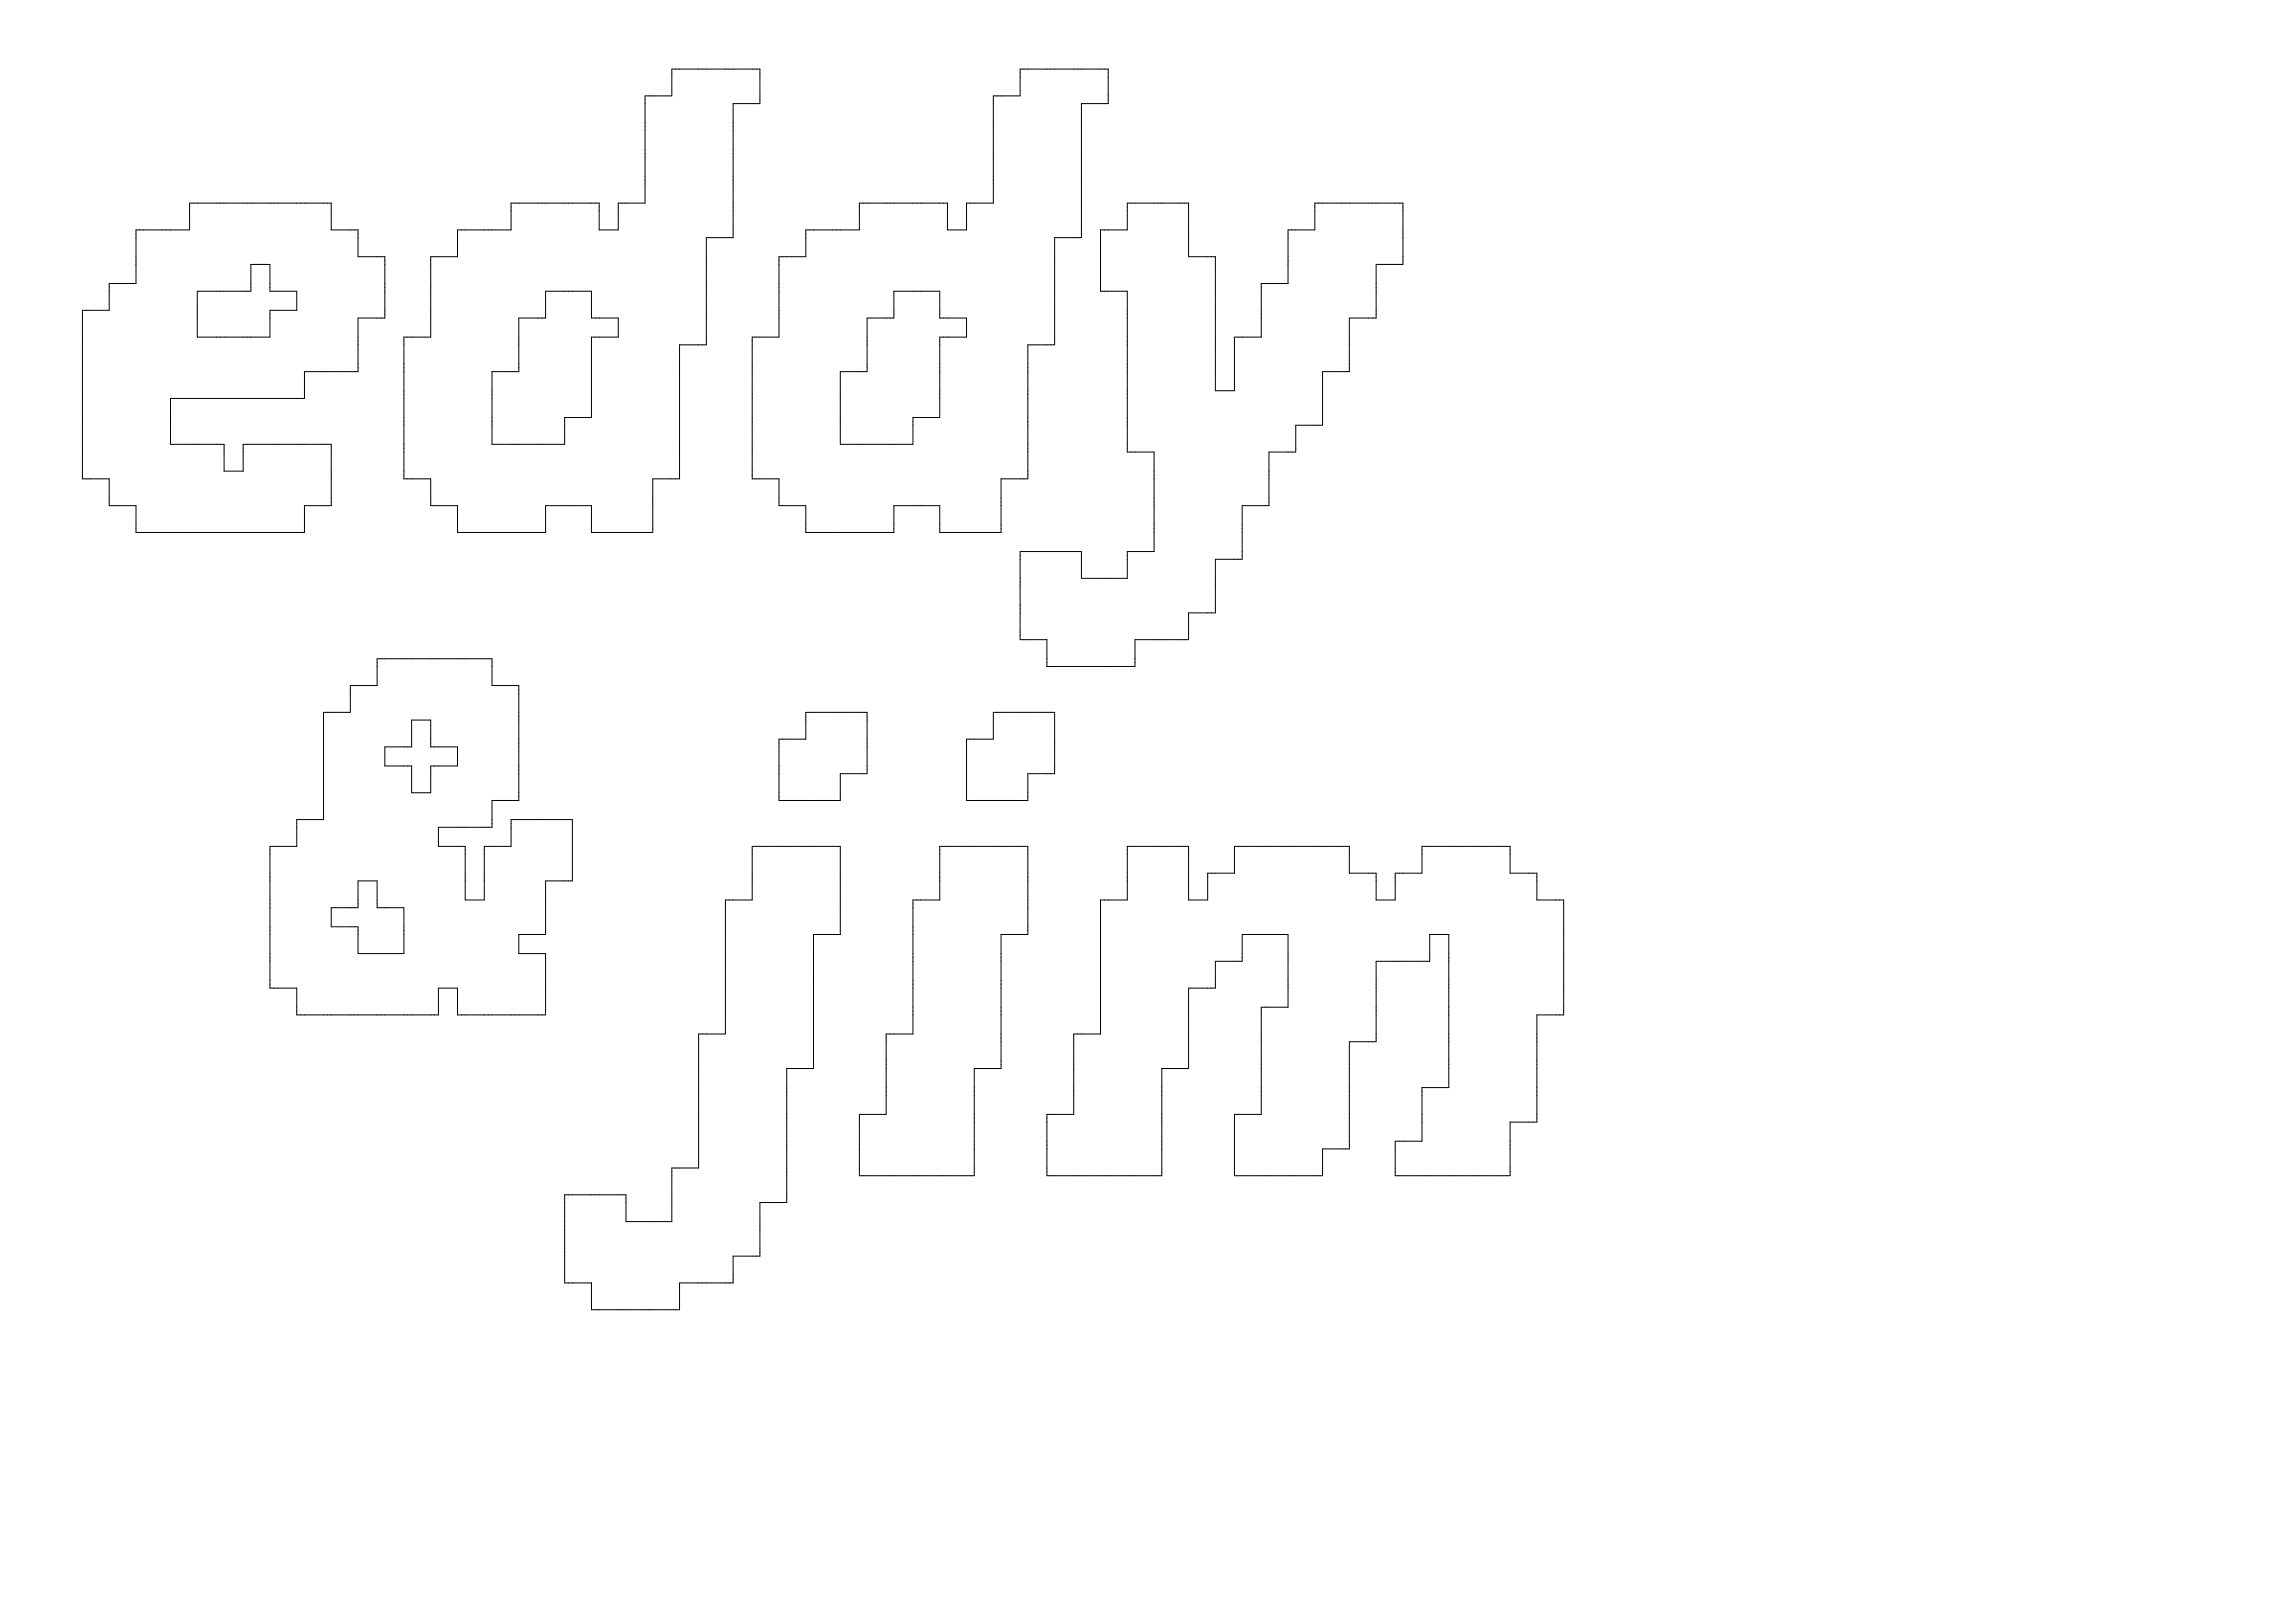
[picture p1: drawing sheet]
<svg xmlns="http://www.w3.org/2000/svg" width="1189mm" height="841mm" viewBox="0 0 1189 841" stroke-linecap="round" stroke-linejoin="round" font-family="sans-serif">
<g fill="none" stroke="#000" stroke-width=".52">
<path d="M70 119h28v-14h74v14h14v14h13v32h-13v28h-28v13h-70v24h28v14h10v-14h46v32h-14v14h-88v-14h-13v-14h-14v-87h14v-14h13zM584 105h32v28h14v69h10v-27h14v-28h14v-28h14v-14h45v32h-14v28h-13v28h-14v27h-14v14h-14v28h-14v28h-14v28h-14v13h-28v14h-45v-14h-14v-45h32v14h23v-14h14v-52h-14v-83h-14v-32h14zM223 133h14v-14h28v-14h46v14h9v-14h14v-55h14v-14h46v18h-14v69h-14v56h-14v69h-14v28h-31v-14h-24v14h-46v-14h-14v-14h-14v-73h14zM404 133h14v-14h28v-14h45v14h10v-14h14v-55h14v-14h45v18h-13v69h-14v56h-14v69h-14v28h-32v-14h-24v14h-45v-14h-14v-14h-14v-73h14zM102 151h28v-14h10v14h14v10h-14v14h-38zM269 165h14v-14h24v14h13v10h-13v41h-14v14h-38v-37h14zM450 165h13v-14h24v14h14v10h-14v41h-14v14h-37v-37h14zM168 369h14v-14h13v-14h60v14h14v60h-14v14h-28v10h14v27h10v-27h14v-14h32v31h-14v28h-14v10h14v32h-46v-14h-10v14h-73v-14h-14v-73h14v-14h14zM199 387h14v-14h10v14h14v10h-14v14h-10v-14h-14zM404 383h14v-14h32v32h-14v14h-32zM501 383h14v-14h32v32h-14v14h-32zM390 439h46v45h-14v70h-14v69h-14v28h-14v14h-28v14h-45v-14h-14v-46h32v14h23v-28h14v-69h14v-70h14z"/>
<path d="M487 439h46v45h-14v70h-14v55h-59v-32h13v-41h14v-70h14zM584 439h32v27h10v-14h14v-13h60v13h13v14h10v-14h14v-13h46v13h14v14h14v60h-14v55h-14v28h-60v-18h14v-27h14v-80h-10v14h-28v42h-13v55h-14v14h-46v-32h14v-55h14v-38h-24v14h-14v14h-14v42h-14v55h-59v-32h14v-41h13v-70h14zM186 456h9v14h14v24h-23v-14h-14v-10h14z"/>
</g>
</svg>
